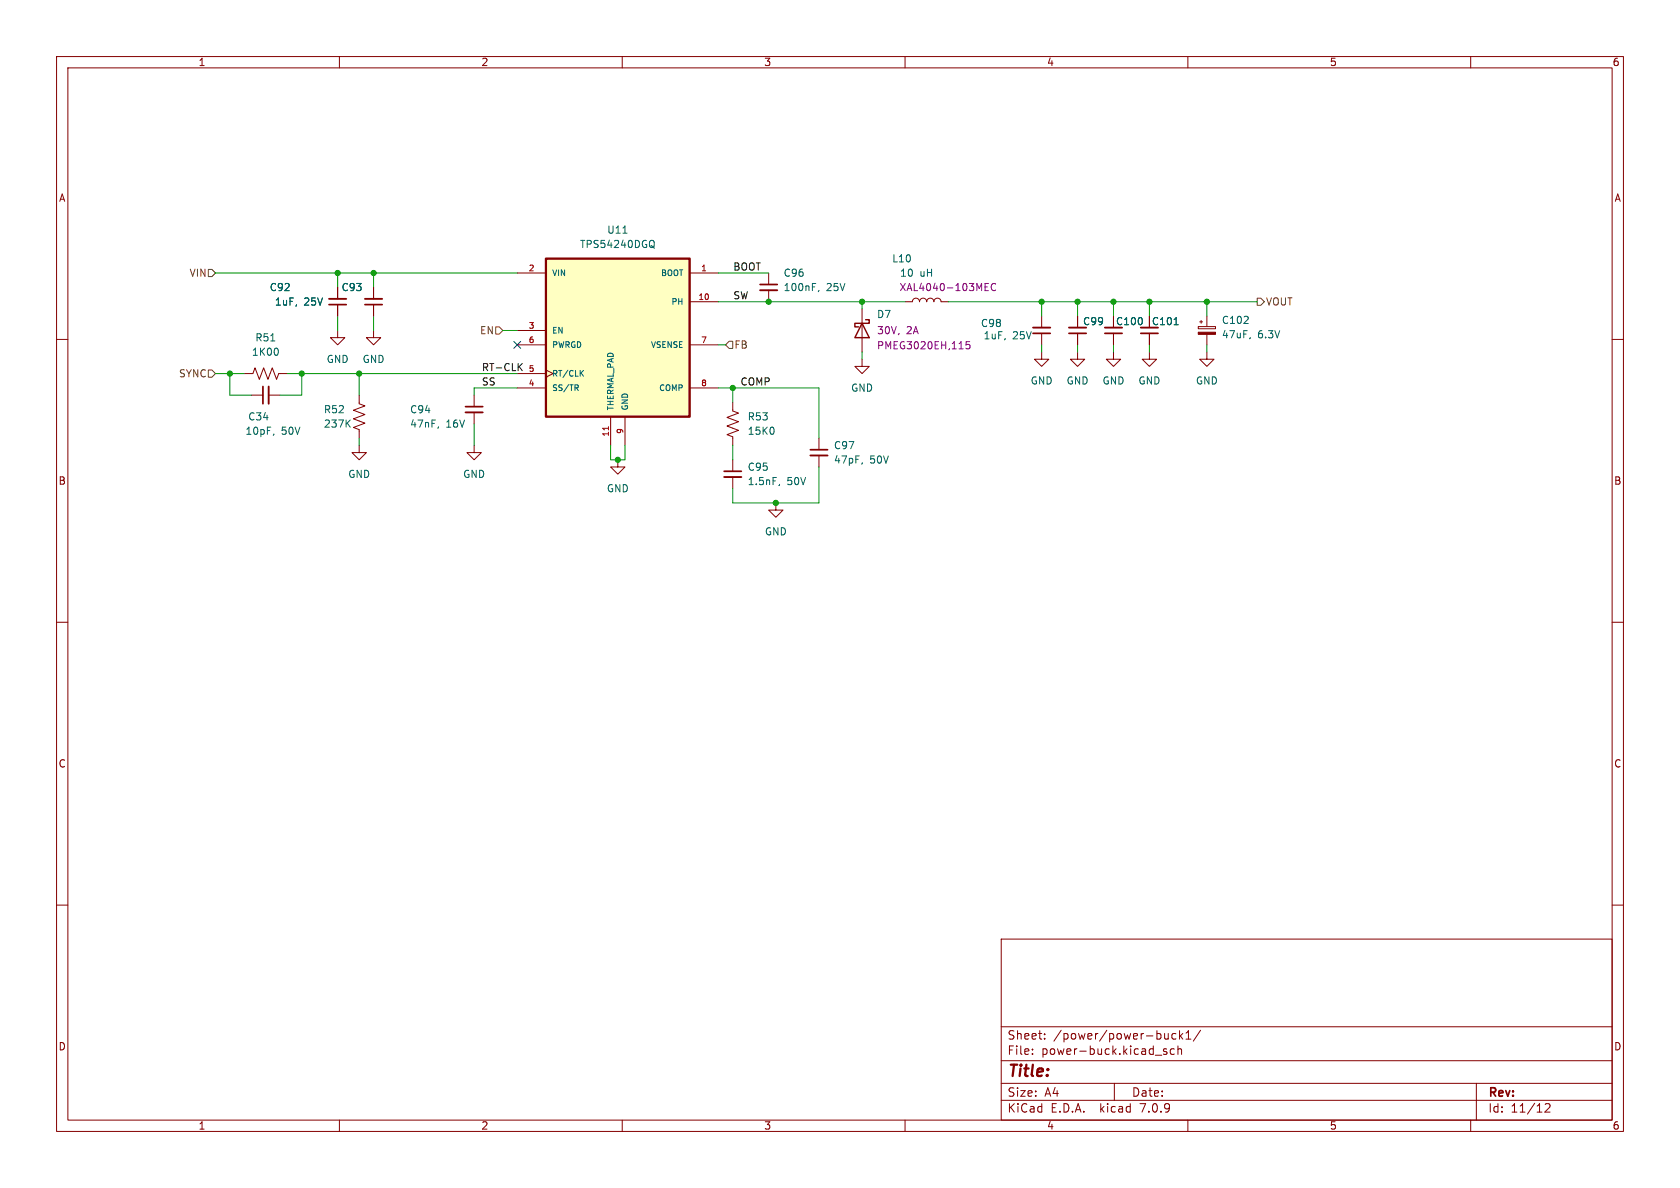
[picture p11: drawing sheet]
<svg xmlns="http://www.w3.org/2000/svg" width="297mm" height="210mm" viewBox="0 0 297 210" stroke-linecap="round" stroke-linejoin="round" font-family="sans-serif">
<defs><g id="words">
<text font-size="2.8" fill="#840000" x="178" y="190.9">Title:</text>
<g font-size="2.1" fill="#840000">
<text x="178" y="184">Sheet:</text>
<text x="186.2" y="184">/power/power-buck1/</text>
<text x="178" y="186.7">File:</text>
<text x="184.1" y="186.7">power-buck.kicad_sch</text>
<text x="178" y="196.9">KiCad</text>
<text x="178" y="194.1">Size:</text>
<text x="184.7" y="194.1">A4</text>
<text x="185.7" y="196.9">E.D.A.</text>
<text x="194.6" y="196.9">kicad</text>
<text x="200" y="194.1">Date:</text>
<text x="201.8" y="196.9">7.0.9</text>
<text x="263" y="194.3">Rev:</text>
<text x="263" y="196.9">Id:</text>
<text x="267.1" y="196.9">11/12</text>
</g>
<g font-size="1.8" fill="#840000">
<text x="35" y="11.9">1</text>
<text x="85" y="11.9">2</text>
<text x="135" y="11.9">3</text>
<text x="185" y="11.9">4</text>
<text x="235" y="11.9">5</text>
<text x="285" y="11.9">6</text>
<text x="10.3" y="35.9">A</text>
<text x="285.3" y="35.9">A</text>
<text x="197.2" y="57.7">C100</text>
<text x="203.5" y="57.7">C101</text>
<text x="10.3" y="85.9">B</text>
<text x="285.3" y="85.9">B</text>
<text x="10.3" y="135.9">C</text>
<text x="285.3" y="135.9">C</text>
<text x="10.3" y="185.9">D</text>
<text x="285.3" y="185.9">D</text>
<text x="35" y="199.9">1</text>
<text x="85" y="199.9">2</text>
<text x="135" y="199.9">3</text>
<text x="185" y="199.9">4</text>
<text x="235" y="199.9">5</text>
<text x="285" y="199.9">6</text>
</g>
<g font-size="1.8" fill="#006464">
<text x="107.2" y="41.5">U11</text>
<text x="102.4" y="44">TPS54240DGQ</text>
<text x="157.6" y="46.6">L10</text>
<text x="47.6" y="51.7">C92</text>
<text x="60.3" y="51.7">C93</text>
<text x="138.4" y="51.7">100nF,</text>
<text x="138.4" y="49.1">C96</text>
<text x="146.1" y="51.7">25V</text>
<text x="159" y="49.1">10</text>
<text x="162.6" y="49.1">uH</text>
<text x="48.5" y="54.2">1uF,</text>
<text x="53.7" y="54.2">25V</text>
<text x="154.9" y="56.4">D7</text>
<text x="173.3" y="58">C98</text>
<text x="191.4" y="57.7">C99</text>
<text x="215.9" y="57.5">C102</text>
<text x="44.4" y="63.1">1K00</text>
<text x="45" y="60.6">R51</text>
<text x="57.7" y="64.4">GND</text>
<text x="64" y="64.4">GND</text>
<text x="173.8" y="60.2">1uF,</text>
<text x="179" y="60.2">25V</text>
<text x="215.9" y="60">47uF,</text>
<text x="222.3" y="60">6.3V</text>
<text x="150.4" y="69.4">GND</text>
<text x="182.1" y="68.2">GND</text>
<text x="188.5" y="68.2">GND</text>
<text x="194.8" y="68.2">GND</text>
<text x="201.2" y="68.2">GND</text>
<text x="211.3" y="68.2">GND</text>
<text x="43.3" y="77.1">10pF,</text>
<text x="43.8" y="74.5">C34</text>
<text x="49.7" y="77.1">50V</text>
<text x="57.2" y="75.8">237K</text>
<text x="57.2" y="73.3">R52</text>
<text x="72.4" y="73.3">C94</text>
<text x="72.4" y="75.8">47nF,</text>
<text x="78.8" y="75.8">16V</text>
<text x="132.1" y="77.1">15K0</text>
<text x="132.1" y="74.5">R53</text>
<text x="132.1" y="83.4">C95</text>
<text x="147.3" y="79.6">C97</text>
<text x="147.3" y="82.1">47pF,</text>
<text x="153.8" y="82.1">50V</text>
<text x="61.5" y="84.7">GND</text>
<text x="81.8" y="84.7">GND</text>
<text x="107.2" y="87.2">GND</text>
<text x="132.1" y="86">1.5nF,</text>
<text x="139.1" y="86">50V</text>
<text x="135.1" y="94.8">GND</text>
</g>
<g font-size="1.8" fill="#0f0f0f">
<text x="129.5" y="47.9">BOOT</text>
<text x="129.5" y="53">SW</text>
<text x="85.1" y="65.7">RT-CLK</text>
<text x="85.1" y="68.2">SS</text>
<text x="130.8" y="68.2">COMP</text>
</g>
<g font-size="1.8" fill="#725600">
<text x="33.4" y="49.1">VIN</text>
<text x="84.8" y="59.3">EN</text>
<text x="223.7" y="54.2">VOUT</text>
<text x="129.7" y="61.8">FB</text>
<text x="31.5" y="66.9">SYNC</text>
</g>
<g font-size="1.8" fill="#840084">
<text x="158.9" y="51.7">XAL4040-103MEC</text>
<text x="155" y="59.3">30V,</text>
<text x="160.2" y="59.3">2A</text>
<text x="154.9" y="61.9">PMEG3020EH,115</text>
</g>
<g font-size="1.4" fill="#a90000">
<text x="93.4" y="48">2</text>
<text x="123.4" y="53.1">10</text>
<text x="123.8" y="48">1</text>
<text x="93.4" y="58.2">3</text>
<text x="93.4" y="65.8">5</text>
<text x="93.4" y="60.7">6</text>
<text x="123.8" y="60.7">7</text>
<text x="93.4" y="68.3">4</text>
<text x="123.8" y="68.3">8</text>
<text x="107.7" y="77.3" transform="rotate(-90 107.7 77.3)">11</text>
<text x="110.2" y="76.8" transform="rotate(-90 110.2 76.8)">9</text>
</g>
<g font-size="1.4" fill="#006464">
<text x="97.5" y="49">VIN</text>
<text x="116.7" y="49">BOOT</text>
<text x="97.5" y="59.2">EN</text>
<text x="118.6" y="54.1">PH</text>
<text x="97.5" y="61.7">PWRGD</text>
<text x="114.9" y="61.7">VSENSE</text>
<text x="97.5" y="69.3">SS/TR</text>
<text x="97.5" y="66.8">RT/CLK</text>
<text x="116.4" y="69.3">COMP</text>
<text x="108.7" y="72.6" transform="rotate(-90 108.7 72.6)">THERMAL_PAD</text>
<text x="111.2" y="72.6" transform="rotate(-90 111.2 72.6)">GND</text>
</g>
</g></defs>
<g fill="none" stroke="#840000" stroke-width=".18">
<path d="M10 10h277v190h-277zM12 12h273v186h-273zM60 10v2M110 10v2M160 10v2M210 10v2M260 10v2M10 60h2M59.7 58.4v1.3h-1.3l1.3 1.3 1.3-1.3h-1.3M59.7 50.8v2M59.7 53.8v2.1M66 58.4v1.3h-1.2l1.2 1.3 1.3-1.3h-1.3"/>
<path d="M66 50.8v2M66 53.8v2.1M91.4 48.3h5.1M91.4 58.4h5.1M121.9 53.3h5.1M121.9 48.3h5.1M135.9 48.3v2M135.9 51.3v2M152.4 54.6v7.6M160 53.3h1.3a.64 .64 0 0 1 .6-.6 .64 .64 0 0 1 .7 .6 .64 .64 0 0 1 .6-.6 .64 .64 0 0 1 .6 .6 .64 .64 0 0 1 .7-.6 .64 .64 0 0 1 .6 .6 .64 .64 0 0 1 .6-.6 .64 .64 0 0 1 .7 .6h1.2M184.1 55.9v2M184.1 58.9v2.1"/>
<path d="M190.5 55.9v2M190.5 58.9v2.1M196.8 58.9v2.1M203.2 58.9v2.1M211.8 57.7h3.1v.4h-3.1zM212.1 56.9h.5M212.3 56.6v.6M213.4 55.9v1.8M213.4 59.1v1.9M285 60h2M43.2 66h1.5l.4-1 .7 2.1 .8-2.1 .8 2.1 .7-2.1 .8 2.1 .4-1.1h1.5M44.4 69.9h2.1"/>
<path d="M47.5 69.9h2M63.5 69.9v1.5l1 .4-2 .7 2 .8-2 .7 2 .8-2 .8 1 .3v1.6M63.5 78.7v1.3h-1.3l1.3 1.3 1.3-1.3h-1.3M83.8 78.7v1.3h-1.3l1.3 1.3 1.3-1.3h-1.3M83.8 69.9v2M83.8 72.9v2M91.4 66h5.1M91.4 68.6h5.1M91.4 61h5.1M96.5 65.4l1.3 .6-1.3 .7M107.9 73.7v5M110.5 73.7v5"/>
<path d="M121.9 68.6h5.1M121.9 61h5.1M129.5 71.1v1.5l1.1 .4-2.1 .8 2.1 .7-2.1 .8 2.1 .8-2.1 .7 1 .4v1.5M144.8 77.5v2M152.4 63.5v1.3h-1.3l1.3 1.2 1.3-1.2h-1.3M184.1 62.2v1.3h-1.2l1.2 1.3 1.3-1.3h-1.3M190.5 62.2v1.3h-1.3l1.3 1.3 1.3-1.3h-1.3M196.8 62.2v1.3h-1.2l1.2 1.3 1.3-1.3h-1.3M203.2 62.2v1.3h-1.3l1.3 1.3 1.3-1.3h-1.3M213.4 62.2v1.3h-1.3l1.3 1.3 1.2-1.3h-1.2M109.2 81.3v1.3h-1.3l1.3 1.2 1.3-1.2h-1.3M129.5 81.3v2"/>
<path d="M129.5 84.3v2.1M137.2 88.9v1.3h-1.3l1.3 1.2 1.2-1.2h-1.2M144.8 80.5v2.1M10 110h2M285 110h2M10 160h2M285 160h2M177 166h108v32h-108zM60 198v2M110 198v2M160 198v2M177 194.5h108"/>
<path d="M177 191.5h108M177 187.5h108M177 181.5h108M182.5 186.3v.1M182.5 185.5v.1M184.7 183.6v.1M184.7 182.8v.1M197 191.5v3M204.2 186.5h1.2M206.2 185.5l-.3-.1-.2 .2v.2l.5 .2v.3h-.5M206.5 182.7v1M206.5 183.6l-.2 .1"/>
<path d="M207.6 185.5l-.4-.1-.3 .3v.4l.1 .2h.6M207.9 182.8l-.4-.1-.3 .3v.4l.1 .2h.6M208.2 185.5l.3-.1 .3 .1 .1 .9M208.2 184.9v1.5M208.5 182.2v1.5M208.7 183.1l.4 .6M209.1 182.7l-.6 .6M209.7 183.7h.8M209.7 182.6l.4-.4v1.5M210 198v2M212.2 182.1l-1.2 2M260 198v2"/>
<path d="M261 191.5v6.5M273.2 195.2l.5-.1 .3 .1v.3l-.9 1.1h.9"/>
</g>
<path d="M58.2 52.8h3M64.5 52.8h3.1M134.4 51.3h3M182.6 57.9h3.1M189 57.9h3M195.3 57.9h3.1M201.7 57.9h3M47.5 68.3v3.1M82.3 72.9h3M128 84.3h3.1M143.3 80.5h3" fill="none" stroke="#840000" stroke-width=".33"/>
<path d="M58.2 53.8h3M64.5 53.8h3.1M134.4 50.3h3M182.6 58.9h3.1M189 58.9h3M195.3 58.9h3.1M201.7 58.9h3M46.5 68.3v3.1M82.3 71.9h3M143.3 79.5h3M128 83.3h3.1" fill="none" stroke="#840000" stroke-width=".3"/>
<g fill="none" stroke="#006464" stroke-width=".18">
<path d="M110.1 41.2h.8M115.3 43.5l.4 .4M115.4 42.5l.1 .1a.81 .81 0 0 1-.1 1.2M144.8 51.3l-.2 .3M207.6 57.4h.7M221 59.7l-.1 .2M47.9 60.3h.7M48.4 76.7l-.1 .3M49.1 61.7l.1 .3-.1 .7M61.4 74.8l.5 .7M61.9 74.2l-.7 .8M77.5 75.5l-.1 .2"/>
<path d="M101.9 68.6l.3 .4M102.1 68.1l.1 .1-.1 .3M102.7 65.9l.5 .6M103.2 65.5l-.6 .6M136.7 75.6l.1 .4-.1 .7M137.8 85.6l-.1 .3M152.5 81.8l-.2 .2"/>
</g>
<path d="M211.8 58.7h3.1v.4h-3.1z" fill="#840000" stroke="#840000" stroke-width=".18"/>
<path d="M152.4 57.2l1.3 2.5h-2.6zM153 56.5h.7v.7h-2.6v.6h.7" fill="none" stroke="#840000" stroke-width=".25"/>
<path d="M174.1 50.7h.5M174.1 51.4h.6M174.1 50.1h.6M176 50.2a.6 .6 0 0 0-.8 .5 .6 .6 0 0 0 .6 .7l.2-.1M171.4 60.4h-.6v.6l.1-.1h.5l.1 .2-.1 .4-.2 .2-.4-.2" fill="none" stroke="#840084" stroke-width=".18"/>
<path d="M96.5 45.7h25.4v28h-25.4z" fill="#ffffc2" stroke="#ffffc2" stroke-width=".18"/>
<path d="M96.5 45.7h25.4v28h-25.4z" fill="none" stroke="#840000" stroke-width=".41"/>
<path d="M107.6 75.4v.6" fill="none" stroke="#a90000" stroke-width=".18"/>
<path d="M36.8 47.6h.7l.6 .7-.6 .6h-.7zM87.6 57.8h.7l.6 .6-.6 .7h-.7zM222.2 52.7h.7l.6 .6-.6 .7h-.7zM36.8 65.4h.7l.6 .6-.6 .7h-.7zM128.9 60.3h.6v1.3h-.6l-.6-.6z" fill="none" stroke="#725600" stroke-width=".18"/>
<path d="M91.8 64.8l.5 .7M92.3 64.3l-.7 .7" fill="none" stroke="#0f0f0f" stroke-width=".18"/>
<g fill="none" stroke="#009600" stroke-width=".18">
<path d="M38.1 48.3h53.3M59.7 48.3v2.5M59.7 55.9v2.5M66 48.3v2.5M66 55.9v2.5M88.9 58.4h2.5M127 53.3h33M127 48.3h8.9M152.4 53.3v1.3M167.6 53.3h54.6M184.1 53.3v2.6M190.5 53.3v2.6"/>
<path d="M196.8 53.3v2.6M203.2 53.3v2.6M213.4 53.3v2.6M38.1 66h5.1M40.6 66v3.9h3.8M50.8 66h40.6M53.3 66v3.9h-3.8M63.5 66v3.9M63.5 77.5v1.2M83.8 74.9v3.8M91.4 68.6h-7.6v1.3M107.9 78.7v2.6h2.6v-2.6"/>
<path d="M127 61h1.3M127 68.6h17.8v8.9M129.5 68.6v2.5M129.5 78.7v2.6M152.4 62.2v1.3M184.1 61v1.2M190.5 61v1.2M196.8 61v1.2M203.2 61v1.2M213.4 61v1.2M144.8 82.6v6.3h-15.3v-2.5"/>
</g>
<path d="M90.8 60.4l1.2 1.2M92 60.4l-1.2 1.2" fill="none" stroke="#000084" stroke-width=".18"/>
<g fill="#009600" stroke="#009600" stroke-width=".18">
<circle cx="190.5" cy="53.3" r=".46"/>
<circle cx="196.8" cy="53.3" r=".46"/>
<circle cx="213.4" cy="53.3" r=".46"/>
<circle cx="203.2" cy="53.3" r=".46"/>
<circle cx="63.5" cy="66" r=".46"/>
<circle cx="53.3" cy="66" r=".46"/>
<circle cx="40.6" cy="66" r=".46"/>
<circle cx="66" cy="48.3" r=".46"/>
<circle cx="59.7" cy="48.3" r=".46"/>
<circle cx="109.2" cy="81.3" r=".46"/>
<circle cx="135.9" cy="53.3" r=".46"/>
<circle cx="152.4" cy="53.3" r=".46"/>
<circle cx="129.5" cy="68.6" r=".46"/>
<circle cx="184.1" cy="53.3" r=".46"/>
<circle cx="137.2" cy="88.9" r=".46"/>
</g>
<use href="#words"/>
</svg>
